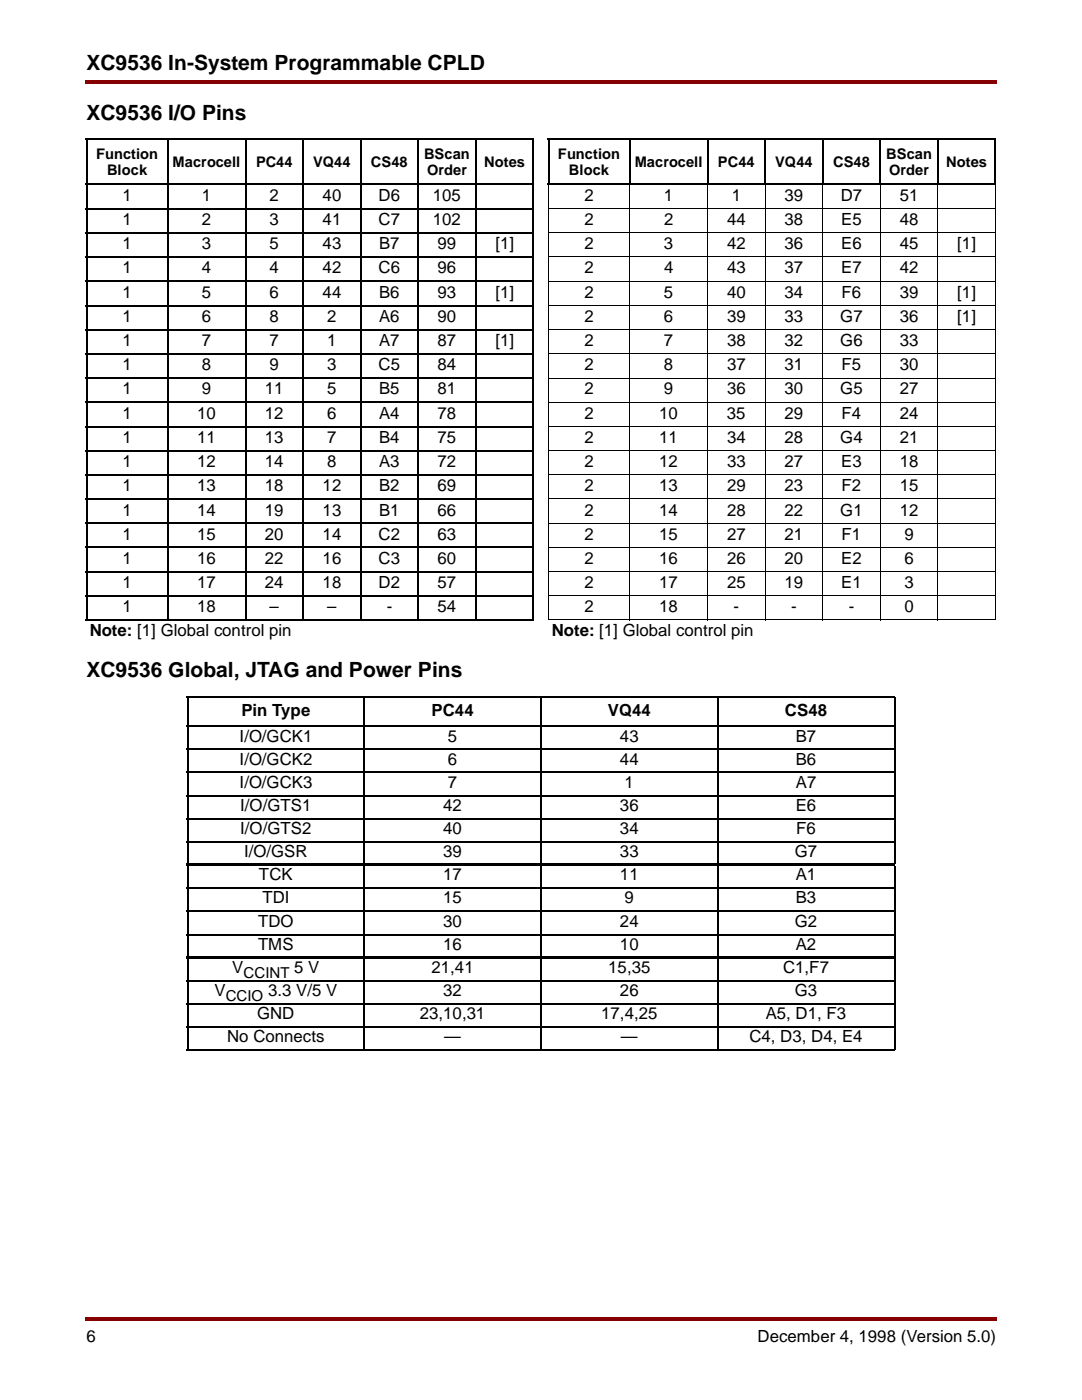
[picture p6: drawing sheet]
<svg xmlns="http://www.w3.org/2000/svg" width="216mm" height="279mm" viewBox="0 0 216 279" stroke-linecap="round" stroke-linejoin="round" font-family="sans-serif">
<defs><g id="words">
<g font-size="4.2">
<text x="17.3" y="14.1">XC9536 In-System Programmable CPLD</text>
<text x="17.3" y="23.9">XC9536 I/O Pins</text>
<text x="17.3" y="135.1">XC9536 Global, JTAG and Power Pins</text>
</g>
<g font-size="3.3">
<text x="24.4" y="40.1">1</text>
<text x="40.3" y="40.1">1</text>
<text x="53.8" y="40.1">2</text>
<text x="64.4" y="40.1">40</text>
<text x="75.6" y="40.1">D6</text>
<text x="86.4" y="40.1">105</text>
<text x="116.6" y="40.1">2</text>
<text x="132.5" y="40.1">1</text>
<text x="146" y="40.1">1</text>
<text x="156.5" y="40.1">39</text>
<text x="167.8" y="40.1">D7</text>
<text x="179.5" y="40.1">51</text>
<text x="24.4" y="44.9">1</text>
<text x="40.3" y="44.9">2</text>
<text x="53.8" y="44.9">3</text>
<text x="64.4" y="44.9">41</text>
<text x="75.6" y="44.9">C7</text>
<text x="86.4" y="44.9">102</text>
<text x="116.6" y="44.9">2</text>
<text x="132.5" y="44.9">2</text>
<text x="145.1" y="44.9">44</text>
<text x="156.5" y="44.9">38</text>
<text x="167.8" y="44.9">E5</text>
<text x="179.5" y="44.9">48</text>
<text x="24.4" y="49.8">1</text>
<text x="40.3" y="49.8">3</text>
<text x="53.8" y="49.8">5</text>
<text x="64.4" y="49.8">43</text>
<text x="75.6" y="49.8">B7</text>
<text x="87.3" y="49.8">99</text>
<text x="98.8" y="49.8">[1]</text>
<text x="116.6" y="49.8">2</text>
<text x="132.5" y="49.8">3</text>
<text x="145.1" y="49.8">42</text>
<text x="156.5" y="49.8">36</text>
<text x="167.8" y="49.8">E6</text>
<text x="179.5" y="49.8">45</text>
<text x="191" y="49.8">[1]</text>
<text x="24.4" y="54.6">1</text>
<text x="24.4" y="59.4">1</text>
<text x="40.3" y="54.6">4</text>
<text x="40.3" y="59.4">5</text>
<text x="53.8" y="54.6">4</text>
<text x="53.8" y="59.4">6</text>
<text x="64.4" y="54.6">42</text>
<text x="64.4" y="59.4">44</text>
<text x="75.6" y="54.6">C6</text>
<text x="75.6" y="59.4">B6</text>
<text x="87.3" y="54.6">96</text>
<text x="87.3" y="59.4">93</text>
<text x="98.8" y="59.4">[1]</text>
<text x="116.6" y="59.4">2</text>
<text x="116.6" y="54.6">2</text>
<text x="132.5" y="59.4">5</text>
<text x="132.5" y="54.6">4</text>
<text x="145.1" y="59.4">40</text>
<text x="145.1" y="54.6">43</text>
<text x="156.5" y="59.4">34</text>
<text x="156.5" y="54.6">37</text>
<text x="167.8" y="54.6">E7</text>
<text x="167.9" y="59.4">F6</text>
<text x="179.5" y="54.6">42</text>
<text x="179.5" y="59.4">39</text>
<text x="191" y="59.4">[1]</text>
<text x="24.4" y="64.2">1</text>
<text x="40.3" y="64.2">6</text>
<text x="53.8" y="64.2">8</text>
<text x="65.3" y="64.2">2</text>
<text x="75.6" y="64.2">A6</text>
<text x="87.3" y="64.2">90</text>
<text x="116.6" y="64.2">2</text>
<text x="132.5" y="64.2">6</text>
<text x="145.1" y="64.2">39</text>
<text x="156.5" y="64.2">33</text>
<text x="167.7" y="64.2">G7</text>
<text x="179.5" y="64.2">36</text>
<text x="191" y="64.2">[1]</text>
<text x="24.4" y="69.1">1</text>
<text x="40.3" y="69.1">7</text>
<text x="53.8" y="69.1">7</text>
<text x="65.3" y="69.1">1</text>
<text x="75.6" y="69.1">A7</text>
<text x="87.3" y="69.1">87</text>
<text x="98.8" y="69.1">[1]</text>
<text x="116.6" y="69.1">2</text>
<text x="132.5" y="69.1">7</text>
<text x="145.1" y="69.1">38</text>
<text x="156.5" y="69.1">32</text>
<text x="167.7" y="69.1">G6</text>
<text x="179.5" y="69.1">33</text>
<text x="24.4" y="73.9">1</text>
<text x="40.3" y="73.9">8</text>
<text x="53.8" y="73.9">9</text>
<text x="65.3" y="73.9">3</text>
<text x="75.6" y="73.9">C5</text>
<text x="87.3" y="73.9">84</text>
<text x="116.6" y="73.9">2</text>
<text x="132.5" y="73.9">8</text>
<text x="145.1" y="73.9">37</text>
<text x="156.5" y="73.9">31</text>
<text x="167.9" y="73.9">F5</text>
<text x="179.5" y="73.9">30</text>
<text x="24.4" y="78.7">1</text>
<text x="24.4" y="83.5">1</text>
<text x="39.4" y="83.5">10</text>
<text x="40.3" y="78.7">9</text>
<text x="52.9" y="78.7">11</text>
<text x="52.9" y="83.5">12</text>
<text x="65.3" y="78.7">5</text>
<text x="65.3" y="83.5">6</text>
<text x="75.6" y="78.7">B5</text>
<text x="75.6" y="83.5">A4</text>
<text x="87.3" y="78.7">81</text>
<text x="87.3" y="83.5">78</text>
<text x="116.6" y="78.7">2</text>
<text x="116.6" y="83.5">2</text>
<text x="131.5" y="83.5">10</text>
<text x="132.5" y="78.7">9</text>
<text x="145.1" y="83.5">35</text>
<text x="145.1" y="78.7">36</text>
<text x="156.5" y="83.5">29</text>
<text x="156.5" y="78.7">30</text>
<text x="167.7" y="78.7">G5</text>
<text x="167.9" y="83.5">F4</text>
<text x="179.5" y="78.7">27</text>
<text x="179.5" y="83.5">24</text>
<text x="24.4" y="88.4">1</text>
<text x="39.4" y="88.4">11</text>
<text x="52.9" y="88.4">13</text>
<text x="65.3" y="88.4">7</text>
<text x="75.6" y="88.4">B4</text>
<text x="87.3" y="88.4">75</text>
<text x="116.6" y="88.4">2</text>
<text x="131.5" y="88.4">11</text>
<text x="145.1" y="88.4">34</text>
<text x="156.5" y="88.4">28</text>
<text x="167.7" y="88.4">G4</text>
<text x="179.5" y="88.4">21</text>
<text x="24.4" y="93.2">1</text>
<text x="39.4" y="93.2">12</text>
<text x="52.9" y="93.2">14</text>
<text x="65.3" y="93.2">8</text>
<text x="75.6" y="93.2">A3</text>
<text x="87.3" y="93.2">72</text>
<text x="116.6" y="93.2">2</text>
<text x="131.5" y="93.2">12</text>
<text x="145.1" y="93.2">33</text>
<text x="156.5" y="93.2">27</text>
<text x="167.8" y="93.2">E3</text>
<text x="179.5" y="93.2">18</text>
<text x="24.4" y="98.1">1</text>
<text x="39.4" y="98.1">13</text>
<text x="52.9" y="98.1">18</text>
<text x="64.4" y="98.1">12</text>
<text x="75.6" y="98.1">B2</text>
<text x="87.3" y="98.1">69</text>
<text x="116.6" y="98.1">2</text>
<text x="131.5" y="98.1">13</text>
<text x="145.1" y="98.1">29</text>
<text x="156.5" y="98.1">23</text>
<text x="167.9" y="98.1">F2</text>
<text x="179.5" y="98.1">15</text>
<text x="24.4" y="102.9">1</text>
<text x="24.4" y="107.7">1</text>
<text x="39.4" y="102.9">14</text>
<text x="39.4" y="107.7">15</text>
<text x="52.9" y="102.9">19</text>
<text x="52.9" y="107.7">20</text>
<text x="64.4" y="102.9">13</text>
<text x="64.4" y="107.7">14</text>
<text x="75.6" y="107.7">C2</text>
<text x="75.6" y="102.9">B1</text>
<text x="87.3" y="102.9">66</text>
<text x="87.3" y="107.7">63</text>
<text x="116.6" y="102.9">2</text>
<text x="116.6" y="107.7">2</text>
<text x="131.5" y="102.9">14</text>
<text x="131.5" y="107.7">15</text>
<text x="145.1" y="102.9">28</text>
<text x="145.1" y="107.7">27</text>
<text x="156.5" y="102.9">22</text>
<text x="156.5" y="107.7">21</text>
<text x="167.7" y="102.9">G1</text>
<text x="167.9" y="107.7">F1</text>
<text x="179.5" y="102.9">12</text>
<text x="180.5" y="107.7">9</text>
<text x="24.4" y="112.5">1</text>
<text x="39.4" y="112.5">16</text>
<text x="52.9" y="112.5">22</text>
<text x="64.4" y="112.5">16</text>
<text x="75.6" y="112.5">C3</text>
<text x="87.3" y="112.5">60</text>
<text x="116.6" y="112.5">2</text>
<text x="131.5" y="112.5">16</text>
<text x="145.1" y="112.5">26</text>
<text x="156.5" y="112.5">20</text>
<text x="167.8" y="112.5">E2</text>
<text x="180.5" y="112.5">6</text>
<text x="24.4" y="117.4">1</text>
<text x="39.4" y="117.4">17</text>
<text x="52.9" y="117.4">24</text>
<text x="64.4" y="117.4">18</text>
<text x="75.6" y="117.4">D2</text>
<text x="87.3" y="117.4">57</text>
<text x="116.6" y="117.4">2</text>
<text x="131.5" y="117.4">17</text>
<text x="145.1" y="117.4">25</text>
<text x="156.5" y="117.4">19</text>
<text x="167.8" y="117.4">E1</text>
<text x="180.5" y="117.4">3</text>
<text x="24.4" y="122.2">1</text>
<text x="39.4" y="122.2">18</text>
<text x="53.8" y="122.2">–</text>
<text x="65.3" y="122.2">–</text>
<text x="77.2" y="122.2">-</text>
<text x="87.3" y="122.2">54</text>
<text x="116.6" y="122.2">2</text>
<text x="131.5" y="122.2">18</text>
<text x="146.4" y="122.2">-</text>
<text x="157.9" y="122.2">-</text>
<text x="169.4" y="122.2">-</text>
<text x="180.5" y="122.2">0</text>
<text x="17.9" y="127">Note: [1] Global control pin</text>
<text x="110.1" y="127">Note: [1] Global control pin</text>
<text x="48.2" y="143">Pin Type</text>
<text x="86.1" y="143">PC44</text>
<text x="121.3" y="143">VQ44</text>
<text x="156.6" y="143">CS48</text>
<text x="47.8" y="148">I/O/GCK1</text>
<text x="89.4" y="148">5</text>
<text x="123.7" y="148">43</text>
<text x="158.8" y="148">B7</text>
<text x="47.8" y="152.6">I/O/GCK2</text>
<text x="89.4" y="152.6">6</text>
<text x="123.7" y="152.6">44</text>
<text x="158.8" y="152.6">B6</text>
<text x="47.8" y="157.2">I/O/GCK3</text>
<text x="48" y="161.9">I/O/GTS1</text>
<text x="88.4" y="161.9">42</text>
<text x="89.4" y="157.2">7</text>
<text x="123.7" y="161.9">36</text>
<text x="124.6" y="157.2">1</text>
<text x="158.8" y="161.9">E6</text>
<text x="158.8" y="157.2">A7</text>
<text x="48" y="166.5">I/O/GTS2</text>
<text x="88.4" y="166.5">40</text>
<text x="123.7" y="166.5">34</text>
<text x="158.9" y="166.5">F6</text>
<text x="48.7" y="171.1">I/O/GSR</text>
<text x="88.4" y="171.1">39</text>
<text x="123.7" y="171.1">33</text>
<text x="158.6" y="171.1">G7</text>
<text x="51.7" y="175.7">TCK</text>
<text x="88.4" y="175.7">17</text>
<text x="123.7" y="175.7">11</text>
<text x="158.8" y="175.7">A1</text>
<text x="51.5" y="184.9">TDO</text>
<text x="52.4" y="180.3">TDI</text>
<text x="88.4" y="184.9">30</text>
<text x="88.4" y="180.3">15</text>
<text x="123.7" y="184.9">24</text>
<text x="124.6" y="180.3">9</text>
<text x="158.6" y="184.9">G2</text>
<text x="158.8" y="180.3">B3</text>
<text x="51.5" y="189.5">TMS</text>
<text x="88.4" y="189.5">16</text>
<text x="123.7" y="189.5">10</text>
<text x="158.8" y="189.5">A2</text>
<text x="46.3" y="194.2">V</text>
<text x="58.7" y="194.2">5 V</text>
<text x="86.1" y="194.2">21,41</text>
<text x="121.4" y="194.2">15,35</text>
<text x="156.3" y="194.2">C1,F7</text>
<text x="42.8" y="198.8">V</text>
<text x="51.3" y="203.4">GND</text>
<text x="53.5" y="198.8">3.3 V/5 V</text>
<text x="83.8" y="203.4">23,10,31</text>
<text x="88.4" y="198.8">32</text>
<text x="120" y="203.4">17,4,25</text>
<text x="123.7" y="198.8">26</text>
<text x="152.8" y="203.4">A5, D1, F3</text>
<text x="158.6" y="198.8">G3</text>
<text x="45.3" y="208">No Connects</text>
<text x="88.6" y="208">—</text>
<text x="123.9" y="208">—</text>
<text x="149.6" y="208">C4, D3, D4, E4</text>
<text x="17.3" y="267.9">6</text>
<text x="151.2" y="267.9">December 4, 1998 (Version 5.0)</text>
</g>
<g font-size="3">
<text x="48.6" y="195.1">CCINT</text>
<text x="45" y="199.7">CCIO</text>
</g>
<g font-size="2.9">
<text x="19.2" y="31.6">Function</text>
<text x="21.4" y="35">Block</text>
<text x="34.4" y="33.3">Macrocell</text>
<text x="51.1" y="33.3">PC44</text>
<text x="62.5" y="33.3">VQ44</text>
<text x="74" y="33.3">CS48</text>
<text x="84.6" y="31.6">BScan</text>
<text x="85.2" y="35">Order</text>
<text x="96.6" y="33.3">Notes</text>
<text x="111.3" y="31.6">Function</text>
<text x="113.5" y="35">Block</text>
<text x="126.7" y="33.3">Macrocell</text>
<text x="143.2" y="33.3">PC44</text>
<text x="154.7" y="33.3">VQ44</text>
<text x="166.2" y="33.3">CS48</text>
<text x="176.8" y="31.6">BScan</text>
<text x="177.4" y="35">Order</text>
<text x="188.8" y="33.3">Notes</text>
</g>
</g></defs>
<g fill="#850000">
<path d="M16.9 15.9h.4v.7h-.4z"/>
<path d="M198.6 15.9h.4v.7h-.4z"/>
<path d="M17.3 15.9h181.3v.7h-181.3z"/>
<path d="M16.9 262.8h.4v.7h-.4z"/>
<path d="M198.6 262.8h.4v.7h-.4z"/>
<path d="M17.3 262.8h181.3v.7h-181.3z"/>
</g>
<g fill="#fff">
<path d="M17.3 265.7h181.3v4.2h-181.3z"/>
<path d="M17.3 27.8h16.1v9h-16.1z"/>
<path d="M33.4 27.8h15.6v9h-15.6z"/>
<path d="M49 27.8h11.4v9h-11.4z"/>
<path d="M60.5 27.8h11.4v9h-11.4z"/>
<path d="M109.5 27.8h16.1v9h-16.1z"/>
<path d="M125.6 27.8h15.5v9h-15.5z"/>
<path d="M141.2 27.8h11.4v9h-11.4z"/>
<path d="M152.7 27.8h11.4v9h-11.4z"/>
<path d="M17.3 36.8h16.1v4.8h-16.1z"/>
<path d="M33.4 36.8h15.6v4.8h-15.6z"/>
<path d="M49 36.8h11.4v4.8h-11.4z"/>
<path d="M60.5 36.8h11.4v4.8h-11.4z"/>
<path d="M17.3 41.6h16.1v4.8h-16.1z"/>
<path d="M33.4 41.6h15.6v4.8h-15.6z"/>
<path d="M49 41.6h11.4v4.8h-11.4z"/>
<path d="M60.5 41.6h11.4v4.8h-11.4z"/>
<path d="M17.3 46.5h16.1v4.7h-16.1z"/>
<path d="M33.4 46.5h15.6v4.7h-15.6z"/>
<path d="M49 46.5h11.4v4.7h-11.4z"/>
<path d="M60.5 46.5h11.4v4.7h-11.4z"/>
<path d="M17.3 51.3h16.1v4.8h-16.1z"/>
<path d="M33.4 51.3h15.6v4.8h-15.6z"/>
<path d="M49 51.3h11.4v4.8h-11.4z"/>
<path d="M60.5 51.3h11.4v4.8h-11.4z"/>
<path d="M17.3 56.1h16.1v4.8h-16.1z"/>
<path d="M33.4 56.1h15.6v4.8h-15.6z"/>
<path d="M49 56.1h11.4v4.8h-11.4z"/>
<path d="M60.5 56.1h11.4v4.8h-11.4z"/>
<path d="M17.3 61h16.1v4.8h-16.1z"/>
<path d="M33.4 61h15.6v4.8h-15.6z"/>
<path d="M49 61h11.4v4.8h-11.4z"/>
<path d="M60.5 61h11.4v4.8h-11.4z"/>
<path d="M17.3 65.8h16.1v4.8h-16.1z"/>
<path d="M33.4 65.8h15.6v4.8h-15.6z"/>
<path d="M49 65.8h11.4v4.8h-11.4z"/>
<path d="M60.5 65.8h11.4v4.8h-11.4z"/>
<path d="M17.3 70.6h16.1v4.8h-16.1z"/>
<path d="M33.4 70.6h15.6v4.8h-15.6z"/>
<path d="M49 70.6h11.4v4.8h-11.4z"/>
<path d="M60.5 70.6h11.4v4.8h-11.4z"/>
<path d="M17.3 75.4h16.1v4.8h-16.1z"/>
<path d="M33.4 75.4h15.6v4.8h-15.6z"/>
<path d="M49 75.4h11.4v4.8h-11.4z"/>
<path d="M60.5 75.4h11.4v4.8h-11.4z"/>
<path d="M17.3 80.3h16.1v4.8h-16.1z"/>
<path d="M33.4 80.3h15.6v4.8h-15.6z"/>
<path d="M49 80.3h11.4v4.8h-11.4z"/>
<path d="M60.5 80.3h11.4v4.8h-11.4z"/>
<path d="M17.3 85.1h16.1v4.8h-16.1z"/>
<path d="M33.4 85.1h15.6v4.8h-15.6z"/>
<path d="M49 85.1h11.4v4.8h-11.4z"/>
<path d="M60.5 85.1h11.4v4.8h-11.4z"/>
<path d="M17.3 89.9h16.1v4.8h-16.1z"/>
<path d="M33.4 89.9h15.6v4.8h-15.6z"/>
<path d="M49 89.9h11.4v4.8h-11.4z"/>
<path d="M60.5 89.9h11.4v4.8h-11.4z"/>
<path d="M17.3 94.8h16.1v4.7h-16.1z"/>
<path d="M33.4 94.8h15.6v4.7h-15.6z"/>
<path d="M49 94.8h11.4v4.7h-11.4z"/>
<path d="M60.5 94.8h11.4v4.7h-11.4z"/>
<path d="M17.3 99.6h16.1v4.8h-16.1z"/>
<path d="M33.4 99.6h15.6v4.8h-15.6z"/>
<path d="M49 99.6h11.4v4.8h-11.4z"/>
<path d="M60.5 99.6h11.4v4.8h-11.4z"/>
<path d="M17.3 104.4h16.1v4.8h-16.1z"/>
<path d="M33.4 104.4h15.6v4.8h-15.6z"/>
<path d="M49 104.4h11.4v4.8h-11.4z"/>
<path d="M60.5 104.4h11.4v4.8h-11.4z"/>
<path d="M17.3 109.2h16.1v4.8h-16.1z"/>
<path d="M33.4 109.2h15.6v4.8h-15.6z"/>
<path d="M49 109.2h11.4v4.8h-11.4z"/>
<path d="M60.5 109.2h11.4v4.8h-11.4z"/>
<path d="M17.3 114.1h16.1v4.7h-16.1z"/>
<path d="M33.4 114.1h15.6v4.7h-15.6z"/>
<path d="M49 114.1h11.4v4.7h-11.4z"/>
<path d="M60.5 114.1h11.4v4.7h-11.4z"/>
</g>
<g fill="none" stroke="#000" stroke-width=".21">
<path d="M17.1 27.8h89.4M17.1 36.8h89.4M17.3 27.9v95.7M33.5 27.7v96.1M49 27.7v96.1M60.5 27.7v96.1M72 27.7v96.1M83.5 27.7v96.1M95 27.7v96.1M106.4 27.9v95.7M109.3 27.8h89.4M109.3 36.8h89.4"/>
<path d="M109.5 27.9v8.8M125.7 27.7v9.2M141.2 27.7v9.2M152.7 27.7v9.2M164.2 27.7v9.2M175.7 27.7v9.2M187.2 27.7v9.2M198.6 27.9v8.8M17.1 41.6h89.4M17.1 46.5h89.4M17.1 51.3h89.4M17.1 56.2h89.4"/>
<path d="M17.1 61h89.4M17.1 65.8h89.4M17.1 70.6h89.4M17.1 75.5h89.4M17.1 80.3h89.4M17.1 85.1h89.4M17.1 89.9h89.4M17.1 94.8h89.4M17.1 99.6h89.4M17.1 104.4h89.4M17.1 109.3h89.4M17.1 114.1h89.4"/>
<path d="M17.1 118.9h89.4M17.1 123.7h89.4M37.3 139.1h141.3M37.4 139.2v28.7M72.7 138.9v70.8M108 138.9v70.8M143.2 138.9v70.8M178.5 139.2v28.7M37.3 144.9h141.3M37.3 149.6h141.3M37.3 154.2h141.3M37.3 158.8h141.3"/>
<path d="M37.3 163.4h141.3M37.3 168h141.3M37.3 177.3h141.3M37.4 168.1v4.3M37.4 172.8v36.7M178.5 168.1v4.3M178.5 172.8v36.7M37.3 181.9h141.3M37.3 186.5h141.3M37.3 195.7h141.3M37.3 200.4h141.3M37.3 205h141.3"/>
<path d="M37.3 209.6h141.3"/>
</g>
<g fill="none" stroke="#000" stroke-width=".2">
<path d="M109.5 36.9v86.8M125.6 36.7v87.1M141.2 36.7v87.1M152.7 36.7v87.1M164.2 36.7v87.1M175.6 36.7v87.1M187.1 36.7v87.1M198.6 36.9v86.8M109.4 41.6h89.3M109.4 46.5h89.3M109.4 51.3h89.3M109.4 56.1h89.3"/>
<path d="M109.4 61h89.3M109.4 65.8h89.3M109.4 70.6h89.3M109.4 75.4h89.3M109.4 80.3h89.3M109.4 85.1h89.3M109.4 89.9h89.3M109.4 94.8h89.3M109.4 99.6h89.3M109.4 104.4h89.3M109.4 109.2h89.3M109.4 114.1h89.3"/>
<path d="M109.4 118.9h89.3M109.4 123.7h89.3"/>
</g>
<path d="M37.3 172.6h141.3M37.3 191.1h141.3" fill="none" stroke="#000" stroke-width=".42"/>
<use href="#words"/>
</svg>
